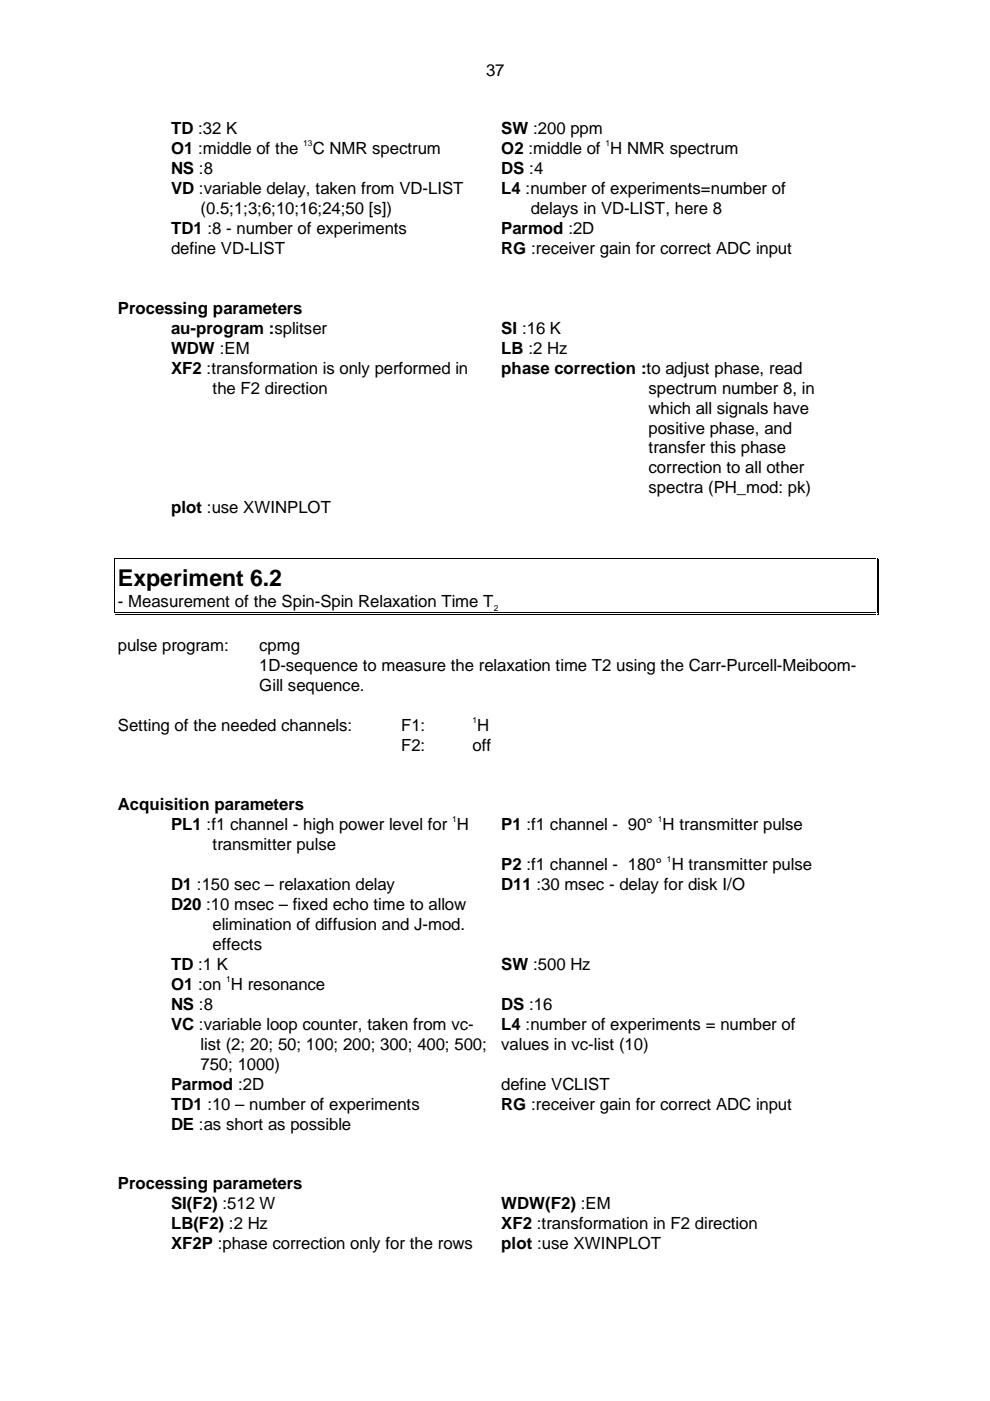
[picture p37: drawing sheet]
<svg xmlns="http://www.w3.org/2000/svg" width="210mm" height="297mm" viewBox="0 0 210 297" stroke-linecap="round" stroke-linejoin="round" font-family="sans-serif">
<defs><g id="words">
<text font-size="4.9" x="25" y="124.2">Experiment 6.2</text>
<g font-size="3.6">
<text x="103.1" y="16.1">37</text>
<text x="36.3" y="28.5">TD :32 K</text>
<text x="106.3" y="28.5">SW :200 ppm</text>
<text x="36.3" y="32.7">O1 :middle of the</text>
<text x="66.3" y="32.7">C NMR spectrum</text>
<text x="106.3" y="32.7">O2 :middle of H NMR spectrum</text>
<text x="36.3" y="37">NS :8</text>
<text x="36.3" y="41.2">VD :variable delay, taken from VD-LIST</text>
<text x="106.3" y="37">DS :4</text>
<text x="106.3" y="41.2">L4 :number of experiments=number of</text>
<text x="42.5" y="45.4">(0.5;1;3;6;10;16;24;50 [s])</text>
<text x="112.5" y="45.4">delays in VD-LIST, here 8</text>
<text x="36.3" y="49.7">TD1 :8 - number of experiments</text>
<text x="36.3" y="53.9">define VD-LIST</text>
<text x="106.3" y="49.7">Parmod :2D</text>
<text x="106.3" y="53.9">RG :receiver gain for correct ADC input</text>
<text x="25" y="66.5">Processing parameters</text>
<text x="36.3" y="70.7">au-program :splitser</text>
<text x="106.3" y="70.7">SI :16 K</text>
<text x="36.3" y="75">WDW :EM</text>
<text x="106.3" y="75">LB :2 Hz</text>
<text x="36.3" y="79.2">XF2 :transformation is only performed in</text>
<text x="45.1" y="83.4">the F2 direction</text>
<text x="106.3" y="79.2">phase correction :to adjust phase, read</text>
<text x="137.5" y="83.4">spectrum number 8, in</text>
<text x="137.5" y="87.7">which all signals have</text>
<text x="137.5" y="91.9">positive phase, and</text>
<text x="137.5" y="96.1">transfer this phase</text>
<text x="137.5" y="100.4">correction to all other</text>
<text x="137.5" y="104.6">spectra (PH_mod: pk)</text>
<text x="36.3" y="108.8">plot :use XWINPLOT</text>
<text x="25" y="128.7">- Measurement of the Spin-Spin Relaxation Time T</text>
<text x="25" y="138.1">pulse program:</text>
<text x="55" y="138.1">cpmg</text>
<text x="55" y="142.3">1D-sequence to measure the relaxation time T2 using the Carr-Purcell-Meiboom-</text>
<text x="55" y="146.5">Gill sequence.</text>
<text x="25" y="155">Setting of the needed channels:</text>
<text x="85" y="155">F1:</text>
<text x="101.2" y="155">H</text>
<text x="85" y="159.2">F2:</text>
<text x="100.2" y="159.2">off</text>
<text x="25" y="171.8">Acquisition parameters</text>
<text x="36.3" y="176.1">PL1 :f1 channel - high power level for H</text>
<text x="106.3" y="176.1">P1 :f1 channel - 90° H transmitter pulse</text>
<text x="45.1" y="180.3">transmitter pulse</text>
<text x="106.3" y="184.5">P2 :f1 channel - 180° H transmitter pulse</text>
<text x="36.3" y="188.8">D1 :150 sec – relaxation delay</text>
<text x="106.3" y="188.8">D11 :30 msec - delay for disk I/O</text>
<text x="36.3" y="193">D20 :10 msec – fixed echo time to allow</text>
<text x="45.1" y="197.2">elimination of diffusion and J-mod.</text>
<text x="45.1" y="201.5">effects</text>
<text x="36.3" y="205.7">TD :1 K</text>
<text x="36.3" y="209.9">O1 :on H resonance</text>
<text x="106.3" y="205.7">SW :500 Hz</text>
<text x="36.3" y="214.2">NS :8</text>
<text x="106.3" y="214.2">DS :16</text>
<text x="36.3" y="218.4">VC :variable loop counter, taken from vc-</text>
<text x="106.3" y="218.4">L4 :number of experiments = number of</text>
<text x="42.5" y="222.6">list (2; 20; 50; 100; 200; 300; 400; 500;</text>
<text x="42.5" y="226.9">750; 1000)</text>
<text x="106.3" y="222.6">values in vc-list (10)</text>
<text x="36.3" y="231.1">Parmod :2D</text>
<text x="106.3" y="231.1">define VCLIST</text>
<text x="36.3" y="239.6">DE :as short as possible</text>
<text x="36.3" y="235.3">TD1 :10 – number of experiments</text>
<text x="106.3" y="235.3">RG :receiver gain for correct ADC input</text>
<text x="25" y="252.2">Processing parameters</text>
<text x="36.3" y="256.4">SI(F2) :512 W</text>
<text x="106.3" y="256.4">WDW(F2) :EM</text>
<text x="36.3" y="260.7">LB(F2) :2 Hz</text>
<text x="106.3" y="260.7">XF2 :transformation in F2 direction</text>
<text x="36.3" y="264.9">XF2P :phase correction only for the rows</text>
<text x="106.3" y="264.9">plot :use XWINPLOT</text>
</g>
<g font-size="1.8">
<text x="64.3" y="31">13</text>
<text x="128.4" y="31">1</text>
<text x="104.7" y="129.6">2</text>
<text x="100.2" y="153.2">1</text>
<text x="95.9" y="174.3">1</text>
<text x="139.5" y="174.3">1</text>
<text x="141.4" y="182.8">1</text>
<text x="47.9" y="208.2">1</text>
</g>
</g></defs>
<path d="M24.2 118.3h.2v.2h-.2zM185.9 118.3h.1v.2h-.1zM24.2 129.8h.2v.2h-.2zM185.9 130.1h.4v.2h-.4zM185.9 129.8h.1v.2h-.1zM186.1 129.8h.2v.5h-.2z" fill="#000"/>
<path d="M24.3 118.6v6.6M24.5 118.4h161.3M185.9 118.6v6.6M186.2 118.6v6.6M24.3 125.3v4.5M24.5 129.9h161.3M24.5 130.2h161.3M185.9 125.3v4.5M186.2 125.3v4.5" fill="none" stroke="#000" stroke-width=".21"/>
<use href="#words"/>
</svg>
